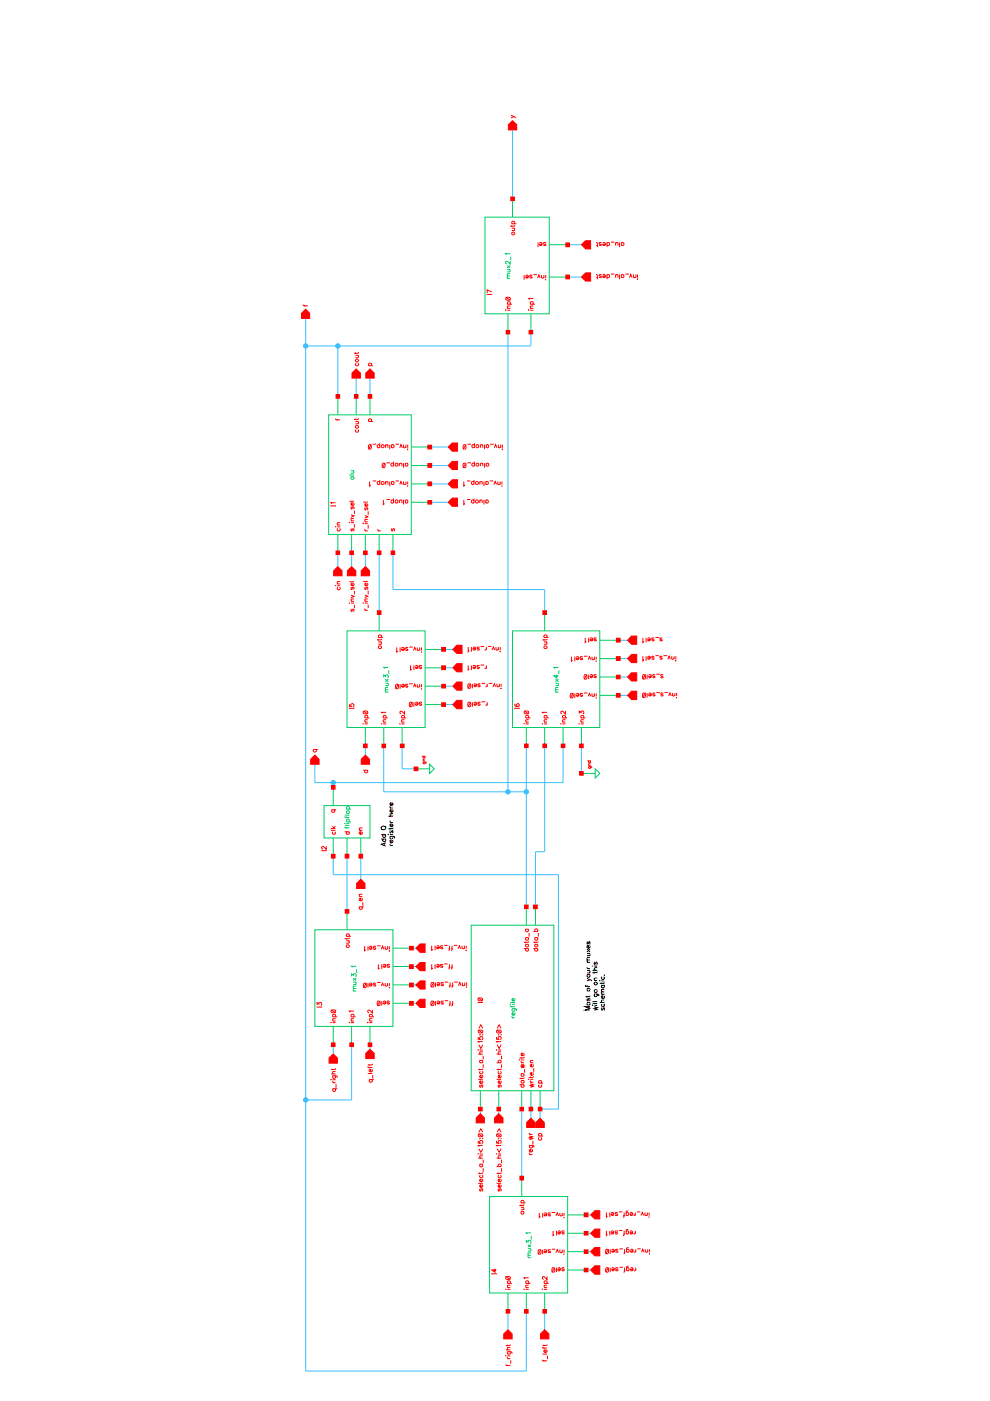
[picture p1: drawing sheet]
<svg xmlns="http://www.w3.org/2000/svg" width="210mm" height="297mm" viewBox="0 0 210 297" stroke-linecap="round" stroke-linejoin="round" font-family="sans-serif">
<g fill="none" stroke="#f00" stroke-width=".21">
<path d="M103.3 62.3v.2M103.3 62.4h1M104.3 61.9l-1-.4v.6M104.3 62.3v.2M70.1 107.2v.2M70.1 107.3h1M71.1 106.6h-1l.3 .2M71.1 107.2v.2M74.1 149.3v.5h.4a.36 .36 0 0 1-.1-.5 .36 .36 0 0 1 .6 0 .36 .36 0 0 1-.2 .5M74.1 150.1v.2M74.1 150.2h1M75.1 150.1v.2"/>
<path d="M109.1 150.2h1M109.1 150.1v.2M109.3 149.3l-.2 .1a.47 .47 0 0 0 .5 .5 .47 .47 0 0 0 .5-.6h-.1a.3 .3 0 0 0-.5 .1 .3 .3 0 0 0 .3 .4M110.1 150.1v.2M69.2 179.4v.7l-.7-.7a.3 .3 0 0 0-.3 .3 .3 .3 0 0 0 .3 .3M68.2 180.3v.2M68.2 180.4h1M69.2 180.3v.2M67.2 213.1v-.5l.4 .3a.3 .3 0 0 1 .3-.4 .3 .3 0 0 1 .3 .3l-.2 .4M67.2 213.4v.2M67.2 213.5h1M68.2 213.4v.2"/>
<path d="M101.3 212.5v.1M101.3 212.5h1M101.3 211.6l1 .6M101.4 211.7a.49 .49 0 0 1 .6-.2 .49 .49 0 0 1 .3 .6 .5 .5 0 0 1-.6 .1 .5 .5 0 0 1-.3-.5zM102.3 212.5v.1M104.3 269.9v.3M104.3 270.1h.9M104.9 269v.7l-.6-.4h.9M105.2 269.9v.3"/>
</g>
<g fill="none" stroke="#000" stroke-width=".21">
<path d="M80.8 177.9h1M80.8 177h1M81.3 177.9a.31 .31 0 0 0-.1 .4 .31 .31 0 0 0 .5 0 .31 .31 0 0 0 0-.4M81.3 177a.31 .31 0 0 0-.1 .4 .31 .31 0 0 0 .5 0 .31 .31 0 0 0 0-.4M81.4 178.8v.5M81.8 178.7l-1 .3 1 .4M81.9 175.2l-.3 .3M82.3 177h.1M82.3 173h1M82.7 178.9l.2 .4M82.7 177.3l.9 .1v.3M82.7 174l.2 .4"/>
<path d="M82.7 171l.2 .3M82.7 179.3h.6M82.7 176.9h.6M82.7 175.5v.4M82.7 174.4h.6M82.7 171.3h.6M82.8 177.3a.31 .31 0 0 0 0 .5 .31 .31 0 0 0 .4 0 .31 .31 0 0 0 0-.5M82.8 176.1l-.1 .5h.2l.3-.5 .1 .2-.1 .3M83.2 178.1a.32 .32 0 0 1 .1 .5 .32 .32 0 0 1-.5 0 .32 .32 0 0 1 .1-.5v.6M83.2 174.7a.32 .32 0 0 1 .1 .5 .32 .32 0 0 1-.5 0 .32 .32 0 0 1 .1-.5v.6M83.2 171.6a.31 .31 0 0 1 0 .5 .31 .31 0 0 1-.4 0 .31 .31 0 0 1 0-.5l.1 .6M83.2 170.2a.31 .31 0 0 1 0 .5 .31 .31 0 0 1-.4 0 .31 .31 0 0 1 0-.5l.1 .6"/>
<path d="M83.3 175.5l-.2 .2h-.8M83.3 172.5l-.6 .1 .1 .4M124.6 199.7l-.1 .1 .1 .4 .2-.5h.3l-.1 .5M124.1 208.9l.2 .3h.8M124.5 207.4l.9 .6M124.5 205l.2 .4M124.5 208.9v.4M124.5 211.1v.4M124.5 205.8h.6M124.5 205.4h.6M124.5 204h.6M124.5 202.1h.6"/>
<path d="M124.5 201.3l.6 .5M124.6 211.7l-.1 .2 .1 .3 .2-.5h.3l-.1 .5M124.9 205.8l.2 .2v.2l-.6 .1M124.9 202.1l.2 .5h-.6M125 200.5a.31 .31 0 0 1 0 .4 .31 .31 0 0 1-.4 0 .31 .31 0 0 1 0-.4l.1 .5M125.1 213.4h-1l1 .4-1 .4h1M125.1 211.1l-.2 .2h-.8M125.1 203.5l-.6 .1v.2l.1 .2M125.1 203l-.6 .1v.2l.1 .2M125.1 207.7l-.6 .3M125.1 201.3l-.6 .5M125.6 213.2h.1"/>
<path d="M125.6 204.9h.1M125.6 212.8h1M125.6 212.4h1M125.6 205.7h1M126 213.5l.6 .1-.6 .2 .6 .2-.6 .2M126 210.8h.9v.4M126 213.1h.6M126 207.9h.6M126 206v.4M126 204.8h.6M126.1 210.8a.31 .31 0 0 0 0 .4 .31 .31 0 0 0 .4 0 .31 .31 0 0 0 0-.4M126.1 204l-.1 .5h.2l.3-.5 .1 .2-.1 .3"/>
<path d="M126.6 207.4h-.6v.3l.2 .2M126.6 206l-.2 .2h-.8M126.6 205.2l-.6 .1 .2 .4M127.2 208h.1M127.2 212.5h.9M127.5 210.8h.6M127.5 208.9h.6M127.5 208.3v.3M127.5 208h.6M127.6 213.7l-.1 .2 .1 .3 .3-.5h.2l-.1 .5M127.6 212.8a.32 .32 0 0 0 .1 .6 .32 .32 0 0 0 .4-.4l-.1-.2M127.6 208.9a.31 .31 0 0 0 0 .5 .31 .31 0 0 0 .5 0 .31 .31 0 0 0-.1-.5"/>
<path d="M127.6 207.1a.33 .33 0 0 0 0 .5 .33 .33 0 0 0 .5 0 .33 .33 0 0 0-.1-.5M128 211.1a.3 .3 0 0 1 .1 .5 .3 .3 0 0 1-.5 0 .3 .3 0 0 1 .1-.5h.1v.6M128.1 206.7h.1M128.1 212l-.5 .1 .1 .4M128.1 210.3h-.5l-.1 .3 .2 .2M128.1 209.8h-.5l-.1 .3 .2 .2M128.1 208.3l-.1 .2h-.8"/>
<circle cx="81.3" cy="175.5" r=".46"/>
<circle cx="124.8" cy="209.8" r=".32"/>
<circle cx="124.8" cy="212.8" r=".32"/>
<circle cx="124.8" cy="206.9" r=".33"/>
<circle cx="126.3" cy="208.5" r=".32"/>
<circle cx="126.3" cy="210.1" r=".32"/>
</g>
<g fill="none" stroke="#0c6" stroke-width=".21">
<path d="M102.8 46h13.7v20.5h-13.7zM107.5 59h.7M107.5 57.1h.7M107.5 56.3l.7 .5M108 57.1l.2 .2-.1 .3h-.6M108.2 58.5l-.6 .1 .1 .4M108.2 58l-.6 .1 .1 .4M108.2 55.4v.6l-.6-.6-.4 .1v.3l.2 .2M108.2 53.8h-1l.2 .2M108.2 56.3l-.7 .5M108.3 54.4v.8M108.7 42.1v3.9"/>
<path d="M116.5 58.7h3.9M116.5 51.9h3.9M107.7 66.5v3.9M112.6 66.5v3.9M69.7 88h17.5v25.3h-17.5zM71.6 84.1v3.9M74.4 99.8h.7M74.8 99.8l.3 .4-.7 .1M75.5 84.1v3.9M78.4 84.1v3.9M87.2 94.8h3.9M87.2 98.7h3.9"/>
<path d="M71.6 113.3v3.9M74.1 100.7h1M74.4 101.1h.7M74.5 101.1a.31 .31 0 0 0 0 .4 .31 .31 0 0 0 .4 0 .31 .31 0 0 0 0-.4M74.5 113.3v3.9M77.5 113.3v3.9M80.4 113.3v3.9M83.3 113.3v3.9M87.2 102.6h3.9M87.2 106.5h3.9M73.6 133.8h16.5v20.4h-16.5zM80.4 129.9v3.9"/>
<path d="M90.1 137.7h4M108.7 133.8h18.5v20.4h-18.5zM115.5 129.9v3.9M127.2 139.6h3.9M127.2 135.7h3.9M77.5 154.2v3.9M81.4 143.6v-.5l.3 .3a.34 .34 0 0 1 .4-.3 .34 .34 0 0 1 .3 .3 .34 .34 0 0 1-.2 .3M81.4 154.2v3.9M81.7 146.8h.6M81.7 144.9h.6M81.7 144l.6 .5M82.2 144.9l.1 .2v.2l-.6 .1"/>
<path d="M82.3 146.2l-.6 .1 .2 .5M82.3 145.7l-.6 .1 .2 .4M82.3 141.5h-.9l.2 .3M82.3 144l-.6 .5M82.4 142.1v.8M85.3 154.2v3.9M90.1 149.4h4M90.1 145.5h4M90.1 141.6h4M111.6 154.2v3.9M115.5 154.2v3.9M117.8 146.8h.6"/>
<path d="M117.8 144.9h.6M117.8 144l.6 .5M118.1 143v.7l-.7-.4h1M118.2 144.9l.2 .2v.2l-.6 .1M118.4 146.2l-.6 .1 .1 .5M118.4 145.7l-.6 .1 .1 .4M118.4 141.5h-1l.2 .3M118.4 144l-.6 .5M118.5 142.1v.8M119.4 154.2v3.9M123.3 154.2v3.9M127.2 147.4h3.9"/>
<path d="M127.2 143.5h3.9M68.7 170.8h9.7v6.9h-9.7zM70.7 166.9v3.9M70.7 177.7v3.9M73.1 175.3l.2 .2h.8M73.1 174.7h.1M73.1 173.1l.2 .2h.8M73.1 175h1M73.1 172.8h1M73.4 173.1v.4M73.4 175.3v.4M73.4 174.6h.7"/>
<path d="M73.4 174.3h1M73.4 171.6h1M73.6 174.3a.32 .32 0 0 1 0-.6 .32 .32 0 0 1 .5 .4l-.1 .2M73.6 171.6a.31 .31 0 0 1-.1-.5 .31 .31 0 0 1 .5 0 .31 .31 0 0 1 0 .5M73.6 177.7v3.9M76.5 177.7v3.9M88.2 163h2.9M91.1 162l1 1-1 1zM123.3 164h2.9M126.2 163l1 1-1 1zM66.8 197.1h16.5v20.5h-16.5zM73.6 193.2v3.9"/>
<path d="M99.9 196.2h17.5v35.1h-17.5zM111.6 192.3v3.9M113.5 192.3v3.9M70.7 217.6v3.9M74.5 207v-.5l.4 .3v-.2a.33 .33 0 0 1 .6-.1 .33 .33 0 0 1-.1 .6M74.5 217.6v3.9M74.9 210.1h.6M74.9 208.2h.6M74.9 207.4l.6 .5M75.4 208.2l.1 .2v.3h-.6M75.5 209.6l-.6 .1 .2 .4M75.5 209.1l-.6 .1 .2 .4"/>
<path d="M75.5 204.9h-1l.2 .2M75.5 207.4l-.6 .5M75.6 205.5v.8M78.4 217.6v3.9M83.3 212.7h3.9M83.3 208.8h3.9M83.3 204.9h3.9M83.3 201h3.9M108.2 213.2l.2 .2h.8M108.2 213h.1M108.2 212.5h1M108.5 215.4l.3 .4"/>
<path d="M108.5 213.9h.9l.1 .4M108.5 215.8h.7M108.5 213.3v.3M108.5 212.9h.7M108.7 213.9a.31 .31 0 0 0-.1 .4 .31 .31 0 0 0 .5 0 .31 .31 0 0 0 0-.4M109.1 214.7a.31 .31 0 0 1 0 .5 .31 .31 0 0 1-.4 0 .31 .31 0 0 1 0-.5l.1 .6M109.1 211.7a.31 .31 0 0 1 0 .5 .31 .31 0 0 1-.4 0 .31 .31 0 0 1 0-.5l.1 .5M101.9 231.3v3.8M105.7 231.3v3.8M110.6 231.3v3.8M112.6 231.3v3.8M114.5 231.3v3.8"/>
<path d="M103.8 253.7h16.6v20.4h-16.6zM110.6 249.8v3.9M120.4 257.6h3.8M107.7 274.1v3.9M111.6 263.6v-.6l.4 .3v-.1a.34 .34 0 0 1 .5-.1 .34 .34 0 0 1-.1 .5M111.6 274.1v3.9M111.9 266.6h.7M111.9 264.7h.7M111.9 263.9l.7 .5M112.4 264.7l.1 .5h-.6M112.6 266.1l-.6 .1-.1 .2 .2 .2M112.6 265.6l-.6 .1 .1 .4"/>
<path d="M112.6 261.4h-1l.2 .2M112.6 263.9l-.7 .5M112.6 262v.8M115.5 274.1v3.9M120.4 269.3h3.8M120.4 265.4h3.8M120.4 261.5h3.8"/>
<circle cx="73.8" cy="172.2" r=".32"/>
</g>
<path d="M74.5 233.2h-9.7v57.5h46.8v-12.7M101.9 235.1v2M105.7 235.1v3M110.6 235.1v14.7M112.6 235.1v2M118.4 235.1h-3.9v2M124.2 257.6h2M107.7 278v4.9M115.5 278v4.9M124.2 269.3h2M124.2 265.4h2M124.2 261.5h2" fill="none" stroke="#39bfff" stroke-width=".21"/>
<circle cx="64.8" cy="233.2" r=".47" fill="#39bfff"/>
<g fill="none" stroke="#39bfff" stroke-width=".21">
<path d="M81.4 167.9h30.2v24.4M70.7 181.6v3.8h47.7v49.7M73.6 181.6v11.6M76.5 181.6v5.8M115.5 180.6h-2v11.7M87.2 212.7h2M87.2 208.8h2M87.2 204.9h2M87.2 201h2M70.7 221.5v2M74.5 221.5v11.7M78.4 221.5v1"/>
<circle cx="64.8" cy="233.2" r=".47"/>
</g>
<circle cx="107.7" cy="167.9" r=".47" fill="#39bfff"/>
<circle cx="107.7" cy="167.9" r=".47" fill="none" stroke="#39bfff" stroke-width=".21"/>
<circle cx="111.6" cy="167.9" r=".47" fill="#39bfff"/>
<g fill="none" stroke="#39bfff" stroke-width=".21">
<path d="M66.8 165.9h52.6M70.7 165.9v1"/>
<circle cx="111.6" cy="167.9" r=".47"/>
</g>
<circle cx="70.7" cy="165.9" r=".47" fill="#39bfff"/>
<g fill="none" stroke="#39bfff" stroke-width=".21">
<path d="M71.6 73.3v10.8M112.6 73.3h-47.8v159.9M75.5 80.2v3.9M78.4 80.2v3.9M91.1 98.7h3.9M91.1 94.8h3.9M71.6 117.2v2.9M74.5 117.2v2.9M77.5 117.2v2.9M80.4 117.2v12.7M83.3 117.2v7.8h32.2v4.9M91.1 106.5h3.9"/>
<path d="M91.1 102.6h3.9M94.1 137.7h2.9M131.1 139.6h2.9M131.1 135.7h2M77.5 158.1v2M81.4 158.1v9.8M85.3 158.1v4.9h2.9M94.1 149.4h2.9M94.1 145.5h2.9M94.1 141.6h2.9M111.6 158.1v9.8M115.5 158.1v22.5"/>
<path d="M119.4 158.1v7.8M123.3 158.1v5.9M131.1 147.4h2.9M131.1 143.5h2.9M66.8 161.1v4.8"/>
<circle cx="70.7" cy="165.9" r=".47"/>
</g>
<circle cx="64.8" cy="73.3" r=".47" fill="#39bfff"/>
<circle cx="64.8" cy="73.3" r=".47" fill="none" stroke="#39bfff" stroke-width=".21"/>
<circle cx="71.6" cy="73.3" r=".47" fill="#39bfff"/>
<g fill="none" stroke="#39bfff" stroke-width=".21">
<path d="M108.7 27.5v14.6M120.4 58.7h3.8M120.4 51.9h3.8M64.8 67.5v5.8M107.7 70.4v97.5M112.6 70.4v2.9"/>
<circle cx="71.6" cy="73.3" r=".47"/>
</g>
<g fill="none" stroke="#f00" stroke-width=".21">
<path d="M108.3 24.5l.7 .2 .3 .3M109 24.7l-.7 .3M108.5 48.4h.6M108.5 47.8v.3M108.5 47.4h1M108.6 47.4a.31 .31 0 0 1 0-.4 .31 .31 0 0 1 .4 0 .31 .31 0 0 1 0 .4M109 48.4l.1 .4-.6 .1M109.1 47.7l-.1 .2h-.8M111.1 58.3v1M111.5 58.4a.3 .3 0 0 1 .4-.1 .3 .3 0 0 1 0 .5 .3 .3 0 0 1-.4-.1h.5M112.8 58.4h-.4v.2l.4 .2-.2 .2-.3-.2M113.1 58.2h.7"/>
<path d="M114 59l.3-.7 .2 .7M114.1 51.4v1M114.4 51.5a.3 .3 0 0 1 .4-.1 .3 .3 0 0 1 0 .5 .3 .3 0 0 1-.4-.1h.5M114.8 58.3l.1 .6 .2 .1 .2-.2M115.3 58.3v.7M115.7 59.3h.1M115.7 58.3v.7M115.7 51.5h-.4l.1 .3 .3 .1-.1 .2-.4-.2M126.4 58.2l.3 .2v.8M126.4 51.4l.3 .2v.8M126.4 58.9h.4M126.4 52.1h.4"/>
<path d="M127.5 58.4l-.2-.2-.3 .2 .5 .2v.2l-.5-.1M127.5 51.5l-.2-.1-.3 .1 .5 .3v.2l-.5-.1M127.8 58.4a.3 .3 0 0 1 .5-.1 .3 .3 0 0 1 0 .4 .3 .3 0 0 1-.5 0l.6-.1M127.8 51.5a.31 .31 0 0 1 .5 0 .31 .31 0 0 1 0 .4 .31 .31 0 0 1-.5 0l.6-.1M128.7 58.4a.31 .31 0 0 1 .4-.1 .31 .31 0 0 1 0 .5 .31 .31 0 0 1-.4-.1M128.7 51.5a.31 .31 0 0 1 .4 0 .31 .31 0 0 1 0 .5 .31 .31 0 0 1-.4-.1M128.7 51.4v1M128.7 58.2v1M129.5 58.1h.8M129.5 51.3h.8M130.5 58.4l.2-.2 .3 .1v.6M130.5 51.6l.2-.2 .3 .1v.6"/>
<path d="M130.5 51.4v.7M130.5 58.2v.7M131.4 51.4v1M131.4 58.2v1M131.7 58.4a.31 .31 0 0 1 .5-.1 .31 .31 0 0 1 0 .5 .31 .31 0 0 1-.5-.1M131.7 51.5a.31 .31 0 0 1 .5 0 .31 .31 0 0 1 0 .5 .31 .31 0 0 1-.5-.1M131.7 51.4v.7M131.7 58.2v.7M132.6 58.1h.8M133.5 58.9l.2-.7 .3 .7M134.3 58.2l.1 .6 .2 .1 .2-.2M134.8 58.2v.7"/>
<path d="M135.2 59.1v.2zM135.2 58.2v.7M64.3 64.6v.2h1M64.6 64.6v.4M75.4 75.3h.6M75.4 74.7v.3M75.5 77a.3 .3 0 0 0 0 .5 .3 .3 0 0 0 .4 0 .3 .3 0 0 0 0-.5M75.8 75.3l.2 .4-.2 .1h-.4M76 74.7l-.2 .2h-.7M78.1 77.5h1M78.3 77.5a.31 .31 0 0 1-.1-.4 .31 .31 0 0 1 .5 0 .31 .31 0 0 1 0 .4M107.2 65.7v.1z"/>
<path d="M107.2 63l1 .7M107.3 63.1l.5-.1 .4 .3a.47 .47 0 0 1-.5 .4 .47 .47 0 0 1-.4-.6zM107.6 65.8h.6M107.6 65.4h.6M107.6 64.5h.9M107.7 64.5a.31 .31 0 0 1 0-.5 .31 .31 0 0 1 .4 0 .31 .31 0 0 1 0 .5M108.2 64.9h-.6l.1 .5M112.1 65.7v.1zM112.4 65.8h.7M112.4 65.4h.7M112.4 64.5h1M112.6 64.5a.31 .31 0 0 1-.1-.5 .31 .31 0 0 1 .5 0 .31 .31 0 0 1-.1 .5"/>
<path d="M113.1 64.9h-.6l.1 .5M113.1 63.3h-1l.2 .2M71.1 88.8l.2 .2h.8M71.5 88.8v.3M75.4 88.8v.3M75.4 89.4h.6M75.5 91.1a.3 .3 0 0 0 0 .4 .3 .3 0 0 0 .4 0 .3 .3 0 0 0 0-.4M75.8 89.4l.2 .3-.6 .2M76 88.7l-.2 .2h-.7M78.1 89.4h1M78.2 94.3a.46 .46 0 0 1 .6 .4 .46 .46 0 0 1-.3 .5l-.4-.1zM78.3 89.4a.31 .31 0 0 1-.1-.5 .31 .31 0 0 1 .5 0 .31 .31 0 0 1 0 .5"/>
<path d="M78.7 94.3l-.6 .9M79 94.2h.8M80.5 94.4a.3 .3 0 0 0-.4 0 .3 .3 0 0 0 0 .4 .3 .3 0 0 0 .4 0M80.5 94v.9M81.2 98.2h.1a.47 .47 0 0 1 .4 .5 .47 .47 0 0 1-.5 .4l-.2-.4zM81.7 98.2l-.7 1M81.7 94.5l.4-.2 .2 .6M81.7 94.3v.6M82 98.1h.7M82.6 94.3v.9M83 94.4a.3 .3 0 0 1 .5 0 .3 .3 0 0 1 0 .4 .3 .3 0 0 1-.5 0M83 94.3v.6"/>
<path d="M83.4 98.3a.31 .31 0 0 0-.4 0 .31 .31 0 0 0 0 .4 .31 .31 0 0 0 .4 0M83.4 97.9v.9M83.9 94.2h.7M84.7 98.4l.4-.2 .1 .6M84.7 98.2v.6M84.8 94.9l.2-.6 .3 .6M85.6 94.3v.6h.3l.2-.2M85.6 98.2v1M85.9 98.3a.31 .31 0 0 1 .5 0 .31 .31 0 0 1 0 .4 .31 .31 0 0 1-.5 0M85.9 98.2v.6M86.1 94.3v.6M86.4 95.2v.1z"/>
<path d="M86.4 94.3v.6M98.3 98.2h.2a.52 .52 0 0 1 .3 .5 .52 .52 0 0 1-.3 .5l-.3-.2zM98.3 94.3a.46 .46 0 0 1 .6 .4 .46 .46 0 0 1-.3 .5l-.4-.1zM98.8 98.2l-.6 1M98.8 94.3l-.6 .9M99.1 98.1h.8M99.1 94.2h.8M100.6 98.3a.31 .31 0 0 0-.5 0 .31 .31 0 0 0 0 .4 .31 .31 0 0 0 .5 0M100.6 94.4a.3 .3 0 0 0-.5 0 .3 .3 0 0 0 0 .4 .3 .3 0 0 0 .5 0M100.6 94v.9M100.6 97.9v.9M101.9 98.4l.2-.2h.2l.1 .6"/>
<path d="M101.9 94.5l.2-.2h.2l.1 .6M101.9 94.3v.6M101.9 98.2v.6M102.7 94.3v.9M102.7 98.2v1M103.1 98.3a.31 .31 0 0 1 .4 0 .31 .31 0 0 1 0 .4 .31 .31 0 0 1-.4 0M103.1 94.4a.3 .3 0 0 1 .4 0 .3 .3 0 0 1 0 .4 .3 .3 0 0 1-.4 0M103.1 94.3v.6M103.1 98.2v.6M103.9 94.2h.8M104.8 94.9l.3-.6 .3 .6M105.7 94.3v.6h.2l.3-.2"/>
<path d="M106.2 94.3v.6M106.5 95.2v.1zM106.5 94.3v.6M71.2 111.7h.1M71.5 111.7h.6M71.5 111.3h.6M71.6 112a.31 .31 0 0 0 0 .5 .31 .31 0 0 0 .4 0 .31 .31 0 0 0 0-.5M72.1 110.8l-.6 .1v.2l.2 .2M74.1 110.9h.1M74.1 106.3h1M74.4 109.1l.7 .3-.7 .3M74.4 110.8h.7"/>
<path d="M74.4 110.4h.7M74.5 112.1l-.1 .2 .1 .3 .2-.4 .3-.1-.1 .5M74.5 107.4l-.1 .2 .1 .3 .2-.3 .3-.1-.1 .4M74.9 106.6a.32 .32 0 0 1 .2 .5 .32 .32 0 0 1-.6 0 .32 .32 0 0 1 .2-.5v.6M75.1 109.9l-.6 .1-.1 .2 .2 .2M75.1 108.2v.8M75.1 111.2v.7M77 110.9v.2zM77 106.5h1M77.3 112.2l.3 .4M77.3 109.3l.7 .3-.7 .2M77.3 112.6h.7"/>
<path d="M77.3 111h.7M77.3 110.6h.7M77.5 107.6l-.2 .2 .2 .3 .1-.3 .3-.1v.4M77.9 106.8a.3 .3 0 0 1 .1 .5 .3 .3 0 0 1-.5 0 .3 .3 0 0 1 .1-.5v.5M78 110.1l-.6 .1 .1 .4M78.1 108.4v.8M78.1 111.3v.8M78.4 102.1v1l.2-.2M79 102h.8M80.1 112.2l.2 .4M80.1 112.6h.6M80.5 102.2a.31 .31 0 0 0-.4 0 .31 .31 0 0 0 0 .4 .31 .31 0 0 0 .4 0"/>
<path d="M80.5 101.8v.9M81.3 106v1l.2-.2M81.7 102.3l.5-.2 .1 .6M81.7 102.1v.6M82 105.9h.7M82.6 102.1v1M83 102.2a.31 .31 0 0 1 .5 0 .31 .31 0 0 1 0 .4 .31 .31 0 0 1-.5 0M83 102.1v.6M83.1 112.1l-.1 .2 .1 .3 .3-.5h.2l-.1 .5M83.4 106.2a.3 .3 0 0 0-.4-.1 .3 .3 0 0 0 0 .5 .3 .3 0 0 0 .4-.1M83.4 105.7v1M83.9 102h.7"/>
<path d="M84.7 106.2l.2-.2h.2l.1 .7M84.7 106v.7M84.8 102.7l.2-.6 .3 .6M85.6 102.1v.6h.3l.2-.1M85.6 106v1M85.9 106.2a.3 .3 0 0 1 .5-.1 .3 .3 0 0 1 0 .5 .3 .3 0 0 1-.5-.1M85.9 106v.7M86.1 102.1v.6M86.5 103.1h.1M86.4 102.1v.6M98.3 106v1l.3-.2M98.3 102.1v1l.3-.2"/>
<path d="M99 105.9h.7M99 102h.7M100.5 106.2a.3 .3 0 0 0-.5-.1 .3 .3 0 0 0 0 .5 .3 .3 0 0 0 .5-.1M100.5 102.2a.31 .31 0 0 0-.5 0 .31 .31 0 0 0 0 .4 .31 .31 0 0 0 .5 0M100.5 101.8v.9M100.5 105.7v1M101.7 106.2l.3-.2h.2v.7M101.7 102.3l.5-.2v.6M101.7 102.1v.6M101.7 106v.7M102.6 102.1v1M102.6 106v1"/>
<path d="M103 106.2a.3 .3 0 0 1 .4-.1 .3 .3 0 0 1 0 .5 .3 .3 0 0 1-.4-.1M103 102.2a.31 .31 0 0 1 .5 0 .31 .31 0 0 1 0 .4 .31 .31 0 0 1-.5 0M103 102.1v.6M103 106v.7M103.8 102h.8M104.7 102.7l.3-.6 .3 .6M105.5 102.1l.1 .6h.2l.2-.1M106 102.1v.6M106.5 103.1h.1M106.4 102.1v.6M71.2 124.2h.1M71.5 124.2h.6"/>
<path d="M71.5 123.8h.6M71.6 124.5a.32 .32 0 0 0 .1 .5 .32 .32 0 0 0 .4-.3l-.1-.2M72.1 123.3h-.6l.2 .5M74.1 127.9h.1M74.1 123.3h1M74.4 126.2l.7 .2-.7 .3M74.4 127.9h.7M74.4 127.5h.7M74.5 129.1v.5h.1l.1-.3 .2-.2 .2 .2-.2 .4M74.5 124.5v.5h.1l.1-.4 .2-.1 .2 .2-.2 .3M74.9 123.6a.3 .3 0 0 1 .1 .5 .3 .3 0 0 1-.4 0 .3 .3 0 0 1 .1-.5v.6M75.1 127h-.6l-.1 .3 .2 .2"/>
<path d="M75.1 125.3v.7M75.1 128.2v.7M77 127.9h.1M77 123.3h1M77.3 129l.3 .4M77.3 126.1l.7 .3-.7 .3M77.3 127.9h.7M77.3 127.5h.7M77.3 129.4h.7M77.5 124.5l-.1 .5h.2v-.4l.3-.1 .1 .2-.1 .3M77.9 123.6a.3 .3 0 0 1 .1 .5 .3 .3 0 0 1-.5 0 .3 .3 0 0 1 .1-.5v.6M78 127h-.6l-.1 .3 .2 .2"/>
<path d="M78.1 125.3v.7M78.1 128.2v.7M80.2 135.2h1M80.2 136.1h.7M80.2 135.5v.3M80.4 135.2a.3 .3 0 0 1-.1-.5 .3 .3 0 0 1 .5 0 .3 .3 0 0 1-.1 .5M80.7 136.1l.2 .2v.3h-.7M80.9 135.5l-.2 .2h-.8M84.1 137.3v.9l.3-.2M84.8 137.3v.9M85.1 137.4a.32 .32 0 0 1 .5-.1 .32 .32 0 0 1 0 .5 .32 .32 0 0 1-.5-.1h.6M86.5 137.4l-.5-.1v.2l.5 .3-.2 .1-.3-.1"/>
<path d="M86.8 137.2h.7M87.7 137.9l.2-.6 .3 .6M88.5 137.3v.6h.3l.2-.2M89 137.3v.6M89.4 138.2h.1M89.4 137.3v.6M99.3 137.2v1l.2-.2M99.9 137.2v1M100.3 137.3a.3 .3 0 0 1 .4-.1 .3 .3 0 0 1 0 .5 .3 .3 0 0 1-.4-.1l.5-.1M101.6 137.3l-.2-.1-.3 .1 .5 .3v.2l-.5-.1M101.9 137.1h.8M103.1 137.5l-.1 .3h-.3"/>
<path d="M103.1 137.2v.6M103.5 137.1h.7M104.3 137.8l.3-.6 .3 .6M105.2 137.2v.6h.3l.2-.2M105.7 137.2v.6M106 138.1v.1zM106 137.2v.6M115.3 135.5v.3M115.3 135.2h1M115.3 136.1h.7M115.5 135.2a.3 .3 0 0 1-.1-.5 .3 .3 0 0 1 .5 0 .3 .3 0 0 1-.1 .5M115.8 136.1l.2 .4-.7 .1"/>
<path d="M116 135.5l-.2 .2h-.8M121.2 139.2v1l.2-.2M121.9 139.2v1M122.2 139.3a.32 .32 0 0 1 .5-.1 .32 .32 0 0 1 0 .5 .32 .32 0 0 1-.5-.1h.6M123.5 139.3l-.1-.1-.4 .1 .1 .3h.4v.2l-.5-.1M123.8 139.1h.7M124.1 135.2v1l.2-.2M124.7 139.9l.3-.7 .3 .7M124.8 135.2v1M125.1 135.4a.33 .33 0 0 1 .5-.1 .33 .33 0 0 1 0 .5 .33 .33 0 0 1-.5-.1l.6-.1M125.5 139.2l.1 .6 .2 .1 .2-.2M126 139.2v.7"/>
<path d="M126.4 139.2v.7M126.4 135.4l-.4-.1v.2l.4 .2-.1 .2-.4-.2M136.3 139.1v1l.3-.2M136.3 135.2v1l.3-.2M137 135.2v1M137 139.1v1M137.3 139.3a.3 .3 0 0 1 .5-.1 .3 .3 0 0 1 0 .5 .3 .3 0 0 1-.5-.1v-.1h.6M137.3 135.4a.31 .31 0 0 1 .5-.1 .31 .31 0 0 1 0 .5 .31 .31 0 0 1-.5-.1l.6-.1M138.7 139.3l-.5-.1v.2l.5 .2-.2 .2-.3-.2M138.7 135.4l-.5-.1v.2l.5 .2-.2 .2-.3-.2M139 139h.7M139 135.2h.7"/>
<path d="M140.4 139.3l-.4-.1v.2l.4 .2-.2 .2-.3-.2M140.4 135.4l-.4-.1v.2l.4 .2-.2 .2-.3-.2M140.7 139h.7M141.6 139.8l.3-.7 .2 .7M142.4 139.1l.1 .6 .4-.1M142.9 139.1v.7M143.3 139.1v.7M66.4 158.9h1M66.5 158.9a.31 .31 0 0 0 0 .5 .31 .31 0 0 0 .5 0 .31 .31 0 0 0-.1-.5M77 153.5h.1M77 150.7l1 .7M77 150.9a.49 .49 0 0 1 .7-.2 .49 .49 0 0 1 .2 .5 .5 .5 0 0 1-.6 .2 .5 .5 0 0 1-.3-.5z"/>
<path d="M77.3 153.5h.7M77.3 153.1h.7M77.3 152.2h1M77.5 152.2a.31 .31 0 0 1-.1-.4 .31 .31 0 0 1 .5 0 .31 .31 0 0 1 0 .4M78 152.6h-.6l-.1 .3 .2 .2M80.9 153.5h.1M81.2 153.5h.7M81.2 153.1h.7M81.2 152.2h1M81.4 152.2a.31 .31 0 0 1-.1-.4 .31 .31 0 0 1 .5 0 .31 .31 0 0 1-.1 .4M81.9 152.6h-.6l-.1 .3 .2 .2M81.9 151h-1l.2 .2"/>
<path d="M84 145.1h.1a.47 .47 0 0 1 .4 .5 .47 .47 0 0 1-.5 .4l-.1-.4zM84.5 145.1l-.6 .9M84.8 153.5h.1M84.8 145.1v.9M85.1 145.2a.33 .33 0 0 1 .5-.1 .33 .33 0 0 1 0 .5 .33 .33 0 0 1-.5-.1l.6-.1M85.1 153.5h.7M85.1 153.1h.7M85.1 152.2h1M85.3 152.2a.31 .31 0 0 1-.1-.4 .31 .31 0 0 1 .5 0 .31 .31 0 0 1-.1 .4M85.8 152.6h-.6l-.1 .3 .2 .2M85.8 150.7v.7l-.6-.6-.4 .1v.3l.2 .1M86.5 145.2l-.5-.1v.3l.5 .2-.2 .1-.3-.1"/>
<path d="M86.8 145h.7M86.9 148.9a.45 .45 0 0 1 .5 .5 .45 .45 0 0 1-.5 .4l-.1-.3zM87 141.1v1l.3-.2M87.4 148.9l-.6 .9M87.7 145.7l.2-.6 .3 .6M87.8 141.1v1M87.8 148.9v.9M88.1 149l.1-.1a.32 .32 0 0 1 .4 .3 .32 .32 0 0 1-.5 .3v-.2h.5M88.1 141.2a.31 .31 0 0 1 .5-.1 .31 .31 0 0 1 0 .5 .31 .31 0 0 1-.5-.1h.5M88.5 145.1v.6h.3l.2-.2M89 145.1v.6M89.4 146h.1"/>
<path d="M89.4 145.1v.6M89.4 149l-.2-.1-.3 .1 .5 .3v.2h-.5v-.1M89.4 141.2l-.2-.1-.3 .1v.2l.5 .1v.2l-.3 .1-.2-.2M99.3 141.1v1l.2-.2M99.3 148.9a.45 .45 0 0 1 .5 .5 .45 .45 0 0 1-.5 .4l-.1-.3zM99.3 145a.45 .45 0 0 1 .5 .5 .45 .45 0 0 1-.5 .4l-.1-.4zM99.8 148.9l-.6 .9M99.8 145l-.6 1M99.9 141.1v1M100.2 145v1M100.2 148.9v.9M100.3 141.2a.31 .31 0 0 1 .4-.1 .31 .31 0 0 1 0 .5 .31 .31 0 0 1-.4-.1h.5"/>
<path d="M100.5 149l.1-.1a.32 .32 0 0 1 .5 .3 .34 .34 0 0 1-.6 .3v-.2h.5M100.5 145.1a.3 .3 0 0 1 .4-.1 .3 .3 0 0 1 0 .5 .3 .3 0 0 1-.4-.1v-.1h.5M101.6 141.2l-.2-.1-.3 .1 .1 .2 .4 .1v.2l-.3 .1-.2-.2M101.8 149l-.2-.1-.3 .1 .5 .3v.2h-.5v-.1M101.8 145.1l-.5-.1v.2l.5 .3-.2 .1-.3-.1M101.9 141h.8M102.1 148.8h.8M102.1 144.9h.8M103.1 141.5l-.4 .3M103.1 141.1v.7M103.3 149.3l-.1 .2h-.2M103.3 145.3l-.1 .3h-.2"/>
<path d="M103.3 145v.6M103.3 148.9v.6M103.6 144.9h.8M104.5 145.6l.3-.6 .3 .6M105.4 145v.6l.5-.2M105.9 145v.6M106.2 146h.1zM106.3 145v.6M111.1 153.5h.1M111.1 150.7l1 .7M111.2 150.9l.7-.1 .2 .2a.52 .52 0 0 1-.5 .4 .52 .52 0 0 1-.5-.4zM111.5 153.5h.6"/>
<path d="M111.5 153.1h.6M111.5 152.2h.9M111.6 152.2a.31 .31 0 0 1 0-.4 .31 .31 0 0 1 .4 0 .31 .31 0 0 1 0 .4M112.1 152.6h-.6v.3l.1 .2M115 153.5h.1M115.4 153.5h.6M115.4 153.1h.6M115.4 152.2h.9M115.5 152.2a.31 .31 0 0 1-.1-.4 .31 .31 0 0 1 .5 0 .31 .31 0 0 1 0 .4M116 152.6h-.6v.3l.1 .2M116 151h-1l.2 .2M118.9 153.5h.1"/>
<path d="M119.3 153.5h.6M119.3 153.1h.6M119.3 152.2h.9M119.4 152.2a.31 .31 0 0 1-.1-.4 .31 .31 0 0 1 .5 0 .31 .31 0 0 1 0 .4M119.9 152.6h-.6v.3l.1 .2M119.9 150.7v.7l-.6-.6h-.3l-.1 .4 .3 .1M121 147.1l.2-.1a.47 .47 0 0 1 .3 .5 .47 .47 0 0 1-.5 .4l-.1-.3zM121.5 147l-.6 1M121.9 147v1M122.2 147.1a.32 .32 0 0 1 .5 .1 .32 .32 0 0 1-.3 .4l-.2-.2h.6M122.8 153.5h.1M122.8 151.3v-.5l.4 .3a.3 .3 0 0 1 .3-.4 .3 .3 0 0 1 .3 .3l-.2 .4"/>
<path d="M123.1 153.5h.7M123.1 153.1h.7M123.1 152.2h1M123.3 152.2a.31 .31 0 0 1-.1-.4 .31 .31 0 0 1 .5 0 .31 .31 0 0 1 0 .4M123.5 147.1h-.4v.2l.4 .2-.1 .1-.4-.1M123.8 152.6h-.6l-.1 .3 .2 .2M123.8 146.9h.7M124 143.1a.45 .45 0 0 1 .5 .4 .45 .45 0 0 1-.5 .5l-.2-.4zM124.5 143l-.7 1M124.7 147.6l.3-.6 .3 .6M124.8 143v1M125.1 143.2a.33 .33 0 0 1 .5-.1 .33 .33 0 0 1 0 .5 .33 .33 0 0 1-.5-.1l.6-.1"/>
<path d="M125.5 147l.1 .6h.2l.2-.1M126 147v.6M126.4 148h.1M126.4 140.2h.1M126.4 147v.6M126.4 143.2l-.1-.2-.4 .2 .1 .1 .4 .2v.1l-.2 .1-.3-.2M136.4 147a.48 .48 0 0 1 .5 .3 .48 .48 0 0 1-.3 .6l-.3-.2zM136.4 143.1a.48 .48 0 0 1 .5 .3 .48 .48 0 0 1-.3 .6l-.3-.2zM136.9 146.9l-.7 1M136.9 143l-.7 1M137.2 143v1M137.2 146.9v1"/>
<path d="M137.5 147.1a.3 .3 0 0 1 .5-.2 .3 .3 0 0 1 0 .5 .3 .3 0 0 1-.5-.1h.6M137.5 143.2a.31 .31 0 0 1 .5-.1 .31 .31 0 0 1 0 .5 .31 .31 0 0 1-.5-.1l.6-.1M138.9 147.1l-.5-.1v.2l.5 .2-.2 .2-.3-.2M138.9 143.2l-.5-.1v.2l.5 .2-.2 .2-.3-.2M139.1 146.8h.8M139.1 142.9h.8M140.6 147.1l-.2-.2-.3 .2 .4 .2v.2l-.4-.1M140.6 143.2l-.2-.2-.3 .2v.1l.4 .2v.1l-.2 .1-.2-.2M140.9 146.8h.7M141.8 147.6l.2-.7 .3 .7M142.6 146.9v.6l.3 .1 .2-.2M143.1 146.9v.7"/>
<path d="M143.2 140.1h.1zM143.5 147.9h.1M143.5 146.9v.7M70.1 176.1h1M70.1 175.7h1M70.3 171.7h1M70.5 171.7a.3 .3 0 0 0-.1 .4 .3 .3 0 0 0 .5 0 .3 .3 0 0 0-.1-.4M70.5 175.2l.5 .5M70.6 176.3a.31 .31 0 0 0 0 .5 .31 .31 0 0 0 .4 0 .31 .31 0 0 0 0-.5M71.1 175.2l-.3 .3M73.1 176.3h1M73.5 176.3a.31 .31 0 0 0 0 .5 .31 .31 0 0 0 .5 0 .31 .31 0 0 0-.1-.5"/>
<path d="M76.2 176.1h.6M76.7 176.3a.3 .3 0 0 1 0 .5 .3 .3 0 0 1-.4 0 .3 .3 0 0 1 0-.4l.2-.1v.6M76.8 175.5l-.6 .1v.2l.2 .3M77 163.3h1M77.5 163.3a.3 .3 0 0 0-.1 .5 .3 .3 0 0 0 .5 0 .3 .3 0 0 0-.1-.5M89.5 160.3h.6M89.7 161.6h.6v.3M89.7 161.3h.4M89.8 161.6l-.1 .3a.23 .23 0 0 0 .3 0 .23 .23 0 0 0 0-.3M89.8 160.3l-.1 .3a.22 .22 0 0 0 .3 .1 .22 .22 0 0 0 0-.4M90.1 160.9l-.4 .1 .1 .3M124.5 161.3h.7"/>
<path d="M124.8 162.5h.6v.3M124.8 162.3h.4M124.9 162.5l-.1 .3a.23 .23 0 0 0 .3 .1 .23 .23 0 0 0 0-.4M124.9 161.3l-.1 .3a.22 .22 0 0 0 .3 .1 .22 .22 0 0 0 0-.4M125.2 161.9l-.4 .1 .1 .3M73.4 199.5h.7M73.4 198.9v.3M73.4 198.5h1M73.5 198.5a.31 .31 0 0 1 0-.4 .31 .31 0 0 1 .5 0 .31 .31 0 0 1-.1 .4M73.9 199.5l.2 .3-.7 .2M74.1 198.8l-.2 .2h-.8M76.2 192.3h.9"/>
<path d="M76.2 190.1h.6M76.3 192.3a.3 .3 0 0 0 0 .4 .3 .3 0 0 0 .4 0 .3 .3 0 0 0 0-.4M76.7 190.4a.3 .3 0 0 1 0 .5 .3 .3 0 0 1-.4 0 .3 .3 0 0 1 .1-.5l.1 .6M76.8 189.6h-.6v.3l.2 .2M76.9 191.3v.7M111.4 198.8h.7M111.4 199.6v.4M111.4 197h.7M111.5 198.8a.32 .32 0 0 0 .1 .5 .32 .32 0 0 0 .5-.3l-.2-.2M111.5 197a.31 .31 0 0 0 0 .5 .31 .31 0 0 0 .5 0 .31 .31 0 0 0-.1-.5M112.1 199.6l-.2 .2h-.8M112.2 197.8v.8"/>
<path d="M113.1 197.5h.9M113.4 199.6v.4M113.4 198.8h.6M113.5 198.8a.33 .33 0 0 0 .1 .5 .33 .33 0 0 0 .4-.3l-.1-.2M113.5 197.5a.33 .33 0 0 1 .1-.6 .33 .33 0 0 1 .4 .4l-.1 .2M114 199.6l-.2 .2h-.7M114.1 197.8v.8M70.2 216.9h.1M70.2 214.1l1 .6M70.2 214.2l.5-.1 .5 .3a.47 .47 0 0 1-.6 .3 .47 .47 0 0 1-.4-.5zM70.5 216.8h.7M70.5 216.5h.7"/>
<path d="M70.5 215.6h1M70.7 215.6a.31 .31 0 0 1-.1-.5 .31 .31 0 0 1 .5 0 .31 .31 0 0 1-.1 .5M71.2 216h-.6l.1 .5M74.1 216.8v.1zM74.4 216.8h.7M74.4 216.5h.7M74.4 215.6h1M74.5 215.6a.31 .31 0 0 1 0-.5 .31 .31 0 0 1 .5 0 .31 .31 0 0 1-.1 .5M75.1 216h-.6l.1 .5M75.1 214.4h-1l.2 .2M77.2 208.5a.45 .45 0 0 1 .5 .4 .45 .45 0 0 1-.5 .5l-.2-.4zM77.3 200.6v1l.3-.2"/>
<path d="M77.7 208.4l-.7 1M78 216.9h.1M78 200.6v1M78 208.4v1M78.3 208.6a.3 .3 0 0 1 .5-.1 .3 .3 0 0 1 0 .5 .3 .3 0 0 1-.5-.1v-.1h.6M78.3 200.8a.3 .3 0 0 1 .5-.1 .3 .3 0 0 1 0 .4 .3 .3 0 0 1-.5 0l.6-.1M78.3 216.8h.7M78.3 216.5h.7M78.3 215.6h1M78.4 215.6a.31 .31 0 0 1 0-.5 .31 .31 0 0 1 .5 0 .31 .31 0 0 1-.1 .5M79 216h-.6l.1 .5M79 214.1v.6l-.6-.5h-.3l-.1 .3 .2 .2"/>
<path d="M79.7 208.6l-.5-.1v.2l.5 .2-.2 .2-.3-.2M79.7 200.8l-.2-.2-.3 .2 .4 .2v.2l-.3 .1-.1-.2M80 208.3h.7M80 200.5h.7M80.1 212.3l.1-.1a.47 .47 0 0 1 .4 .6 .47 .47 0 0 1-.5 .4l-.1-.4zM80.2 204.5v.9l.3-.2M80.6 212.2l-.6 1M80.8 209.1l.3-.7 .3 .7M80.8 201.3l.3-.7 .3 .7M80.9 204.5v.9M80.9 212.2v1M81.2 212.4a.32 .32 0 0 1 .6 0 .32 .32 0 0 1-.4 .5l-.2-.3h.6"/>
<path d="M81.2 204.6a.32 .32 0 0 1 .5-.1 .32 .32 0 0 1 0 .5 .32 .32 0 0 1-.5-.2h.6M81.7 208.4v.6l.3 .1 .2-.2M81.7 200.6v.6l.3 .1 .2-.2M82.2 200.6v.7M82.2 208.4v.7M82.6 209.4h.1M82.6 201.6h.1M82.6 200.6v.7M82.6 208.4v.7M82.6 212.4l-.2-.2-.3 .2v.1l.5 .2v.1h-.5M82.6 204.6l-.2-.1-.3 .1 .5 .3v.1h-.5M91.5 212.3l.2-.1a.47 .47 0 0 1 .3 .6 .47 .47 0 0 1-.5 .4l-.1-.4z"/>
<path d="M91.5 208.4a.46 .46 0 0 1 .5 .4 .46 .46 0 0 1-.5 .4l-.1-.3zM91.5 204.5v.9l.3-.2M91.5 200.5v1l.3-.2M92 212.2l-.6 1M92 208.3l-.6 1M92.2 200.5v1M92.2 204.5v.9M92.3 208.3v1M92.3 212.2v1M92.6 204.6a.31 .31 0 0 1 .4-.1 .31 .31 0 0 1 0 .5 .31 .31 0 0 1-.4-.1l.5-.1M92.6 200.6a.31 .31 0 0 1 .4 0 .31 .31 0 0 1 0 .4 .31 .31 0 0 1-.4 0l.5-.1M92.7 212.4a.31 .31 0 0 1 .4-.1 .31 .31 0 0 1 0 .5 .31 .31 0 0 1-.4-.1l.5-.1"/>
<path d="M92.7 208.5a.3 .3 0 0 1 .4-.1 .3 .3 0 0 1 0 .5 .3 .3 0 0 1-.4-.1l.5-.1M93.9 204.6l-.5-.1v.2l.5 .3-.2 .1-.3-.1M93.9 200.6h-.5v.2l.5 .2-.2 .2-.3-.2M94 212.4l-.2-.2-.3 .2 .1 .1 .4 .2v.1h-.5M94 208.5v-.1h-.4v.2l.4 .2-.2 .2-.3-.2M94.2 204.4h.7M94.2 200.4h.7M94.3 212.2h.7M94.3 208.2h.7M95.1 205.1h.4M95.1 201.2h.4M95.2 212.9h.3"/>
<path d="M95.2 209h.3M95.3 204.5v.7l-.2 .2M95.3 200.5v.8l-.2 .2M95.4 212.2v.8l-.2 .2M95.4 208.3v.8l-.2 .2M95.7 205.1h.3M95.7 201.2h.3M95.8 212.9h.3M95.8 209h.3M95.8 204.5v.7l-.2 .2M95.8 200.5v.8l-.2 .2M96 212.2v.8l-.3 .2"/>
<path d="M96 208.3v.8l-.3 .2M96.2 200.4h.8M96.3 208.2h.8M97.1 201.2l.3-.7 .3 .7M97.2 209l.3-.7 .2 .7M98 200.5v.6l.5-.1M98 208.3l.1 .6 .2 .1 .3-.2M98.5 200.5v.7M98.6 208.3v.7M98.8 201.5h.1zM98.8 200.5v.7M99 209.3h.1"/>
<path d="M98.9 208.3v.7M101.4 219.9v.4l.4 .1a.35 .35 0 0 1 0-.6 .35 .35 0 0 1 .5 .1 .35 .35 0 0 1-.1 .5M101.4 218.4l1 .6M101.4 218.5a.5 .5 0 0 1 .6-.2 .5 .5 0 0 1 .3 .6 .49 .49 0 0 1-.6 .2 .49 .49 0 0 1-.3-.6zM101.5 218l.4-.7 .5 .7M101.7 219.4h.1zM102.3 219.4h.1M105.3 219.9v.4l.4 .1a.36 .36 0 0 1 0-.6 .36 .36 0 0 1 .5 .1 .36 .36 0 0 1-.1 .5M105.3 218.4l1 .6M105.3 218.5l.5-.1 .5 .2a.47 .47 0 0 1-.6 .4 .47 .47 0 0 1-.4-.5zM105.4 218l.4-.7 .5 .7M105.6 219.4h.1"/>
<path d="M106.2 219.4h.1M111.1 201.1h1M111.4 200.2h.7M111.5 201.1a.31 .31 0 0 0 0 .5 .31 .31 0 0 0 .5 0 .31 .31 0 0 0-.1-.5M111.5 200.2a.31 .31 0 0 0 0 .5 .31 .31 0 0 0 .5 0 .31 .31 0 0 0-.1-.5M113.1 201.1h.9M113.4 200.2h.6M113.5 201.1a.31 .31 0 0 0 0 .5 .31 .31 0 0 0 .4 0 .31 .31 0 0 0 0-.5M113.5 200.2a.31 .31 0 0 0 0 .5 .31 .31 0 0 0 .4 0 .31 .31 0 0 0 0-.5M70.2 229h.1M70.2 227.7h1M70.5 229.2l.3 .4"/>
<path d="M70.5 228.1h.9l.1 .4M70.5 230.8h1M70.5 229.6h.7M70.5 228.9h.7M70.5 226.6v.3M70.7 230.8a.32 .32 0 0 0 0 .6 .32 .32 0 0 0 .5-.4l-.2-.2M70.7 228.1a.31 .31 0 0 0-.1 .4 .31 .31 0 0 0 .5 0 .31 .31 0 0 0-.1-.4M71.2 227.2h-.6l.1 .5M71.2 226.5l-.2 .3h-.8M71.2 229.9v.7M78 226.1l.1 .2h.9M78 227.6h1"/>
<path d="M78.3 228.9h.9M78.3 225.6v.3M78.3 226.2v.3M78.4 228.9a.32 .32 0 0 0 0 .5 .32 .32 0 0 0 .5 0 .32 .32 0 0 0-.1-.5M78.8 226.7a.3 .3 0 0 1 .1 .5 .3 .3 0 0 1-.5 0 .3 .3 0 0 1 .1-.5l.1 .6M79 225.5l-.1 .2-.9 .1M79 227.9v.8M101.4 222.7h.1M101.4 228.8h1M101.4 223.5h1M101.5 221.5l.4 .8 .5-.8M101.7 226.6v.3"/>
<path d="M101.7 222.6h.7M101.7 224.8h.7M101.9 230l-.2 .2 .2 .3 .2-.4h.2v.4h-.1M101.9 227.1a.3 .3 0 0 0-.1 .5 .3 .3 0 0 0 .5 0 .3 .3 0 0 0-.1-.5M101.9 224.8a.3 .3 0 0 0-.1 .5 .3 .3 0 0 0 .5 0 .3 .3 0 0 0-.1-.5M102.2 229.2a.3 .3 0 0 1 .1 .4 .3 .3 0 0 1-.5 0 .3 .3 0 0 1 .1-.4l.1 .5M102.2 228l.1 .1a.31 .31 0 0 1-.3 .4 .31 .31 0 0 1-.2-.4l.2-.1v.5M102.4 226.6l-.2 .2h-.8M102.4 223h-.6l-.1 .3 .2 .2M102.4 220.8h-1l.2 .3M102.4 223.8v.8M102.4 225.7v.7"/>
<path d="M105.3 222.7h.1M105.3 228.8h1M105.3 225.3h1M105.3 223.5h1M105.4 221.5l.4 .8 .5-.8M105.6 226.6v.3M105.6 222.6h.7M105.7 230l-.1 .2 .1 .3 .3-.4h.2l-.1 .4M105.7 227.1a.31 .31 0 0 0 0 .5 .31 .31 0 0 0 .5 0 .31 .31 0 0 0-.1-.5M105.7 225.3a.31 .31 0 0 1 0-.4 .31 .31 0 0 1 .5 0 .31 .31 0 0 1-.1 .4M106.1 229.2a.31 .31 0 0 1 .1 .4 .31 .31 0 0 1-.5 0 .31 .31 0 0 1 .1-.4l.1 .5M106.1 228a.31 .31 0 0 1 .1 .5 .31 .31 0 0 1-.5 0 .31 .31 0 0 1 .1-.5l.1 .5"/>
<path d="M106.3 226.6l-.2 .2h-.8M106.3 223h-.6l-.1 .3 .2 .2M106.3 220.8h-1l.2 .3M106.3 223.8v.8M106.3 225.7v.7M110.2 224.8h.1M110.2 230h.9M110.5 225.7l.6 .1-.6 .2 .6 .2-.6 .2M110.5 224.9l.2 .4M110.5 224.1v.3M110.5 228.5v.3M110.5 225.3h.6"/>
<path d="M110.5 229.1h.6M110.5 227.7h.6M110.5 224.7h.6M110.6 230a.31 .31 0 0 0 0 .4 .31 .31 0 0 0 .4 0 .31 .31 0 0 0 0-.4M110.6 229.1a.31 .31 0 0 0 0 .5 .31 .31 0 0 0 .4 0 .31 .31 0 0 0 0-.5M110.6 227.7a.31 .31 0 0 0 0 .4 .31 .31 0 0 0 .4 0 .31 .31 0 0 0 0-.4M111 223.3a.31 .31 0 0 1 .1 .5 .31 .31 0 0 1-.5 0 .31 .31 0 0 1 .1-.5v.5M111.1 228.5l-.1 .2h-.8M111.1 224.1l-.1 .2h-.8M111.2 226.7v.7M112.1 228.9h.1M112.4 229.8l.7 .2-.7 .2 .7 .1-.7 .2"/>
<path d="M112.4 229.1l.3 .4M112.4 229.5h.7M112.4 228.8h.7M112.4 228.2v.4M112.4 225.3h.7M112.9 227.4a.32 .32 0 0 1 0 .5 .32 .32 0 0 1-.5-.3l.3-.2v.6M112.9 225.7a.31 .31 0 0 1 .1 .4 .31 .31 0 0 1-.5 0 .31 .31 0 0 1 .1-.4l.1 .5M113.1 228.2l-.2 .3h-.8M113.1 224.8l-.6 .1-.1 .2 .2 .2M113.2 226.5v.7M114.2 229.6h.9M114.3 230a.3 .3 0 0 0 0 .4 .3 .3 0 0 0 .4 0 .3 .3 0 0 0 0-.4"/>
<path d="M114.3 229.6a.3 .3 0 0 1 0-.4 .3 .3 0 0 1 .4 0 .3 .3 0 0 1 0 .4M101.4 244.7h.1M101.4 241.9v.4l.4 .1a.33 .33 0 0 1 0-.5 .33 .33 0 0 1 .5 0 .33 .33 0 0 1-.1 .5M101.4 250.9h1M101.4 245.6h1M101.4 240.4l1 .6M101.4 240.5a.5 .5 0 0 1 .6-.1 .5 .5 0 0 1 .3 .5 .49 .49 0 0 1-.6 .2 .49 .49 0 0 1-.3-.6zM101.5 243.6l.4 .7 .5-.7M101.5 240.1l.4-.8 .5 .8M101.7 241.4h.1zM101.7 248.6v.3M101.7 246.8h.7"/>
<path d="M101.7 244.7h.7M101.9 252l-.2 .3 .2 .2 .2-.4h.2l.1 .3-.2 .1M101.9 249.2a.3 .3 0 0 0-.1 .4 .3 .3 0 0 0 .5 0 .3 .3 0 0 0-.1-.4M101.9 246.8a.32 .32 0 0 0-.1 .5 .32 .32 0 0 0 .5 0 .32 .32 0 0 0-.1-.5M102.2 251.2a.32 .32 0 0 1 .1 .5 .32 .32 0 0 1-.5 0 .32 .32 0 0 1 .1-.5l.1 .6M102.2 250a.3 .3 0 0 1 .1 .5 .3 .3 0 0 1-.5 0 .3 .3 0 0 1 .1-.5l.1 .6M102.3 241.4h.1M102.4 248.6l-.2 .2h-.8M102.4 245.1l-.7 .1 .2 .4M102.4 242.9h-1l.2 .2M102.4 245.9v.7M102.4 247.7v.7"/>
<path d="M105.3 244.7h.1M105.3 241.9v.4l.4 .1a.34 .34 0 0 1 0-.5 .34 .34 0 0 1 .5 0 .34 .34 0 0 1-.1 .5M105.3 250.9h1M105.3 245.6h1M105.3 247.3h1M105.3 240.4l1 .6M105.3 240.5l.8-.1 .2 .3a.52 .52 0 0 1-.5 .3 .52 .52 0 0 1-.5-.3zM105.4 243.6l.4 .7 .5-.7M105.4 240.1l.4-.8 .5 .8M105.6 244.7h.7M105.6 248.6v.3M105.6 241.4h.1"/>
<path d="M105.7 252l-.1 .3 .1 .2 .3-.4h.2l-.1 .4M105.7 249.2a.31 .31 0 0 0 0 .4 .31 .31 0 0 0 .5 0 .31 .31 0 0 0-.1-.4M105.7 247.3a.31 .31 0 0 1 0-.4 .31 .31 0 0 1 .5 0 .31 .31 0 0 1-.1 .4M106.1 251.2a.32 .32 0 0 1 0 .5 .32 .32 0 0 1-.5-.3l.3-.2v.6M106.1 250a.31 .31 0 0 1 .1 .5 .31 .31 0 0 1-.5 0 .31 .31 0 0 1 .1-.5l.1 .6M106.2 241.4h.1M106.3 248.6l-.2 .2h-.8M106.3 245.1h-.6l.1 .5M106.3 242.9h-1l.2 .2M106.3 245.9v.7M106.3 247.7v.7M110.4 256h.7"/>
<path d="M110.4 255.4v.3M110.4 255h1M110.6 255a.31 .31 0 0 1-.1-.4 .31 .31 0 0 1 .5 0 .31 .31 0 0 1 0 .4M110.9 256l.1 .4-.6 .1M111.1 255.3l-.2 .3h-.8M112.2 244.4l.1 .3 .2 .1M112.2 242.9h.9l.1 .4M112.2 240.9l.7 .1-.7 .2 .7 .2-.7 .2M112.2 240.2l.1 .2 .2 .1M112.2 244.8h.7M112.2 240.5h.7M112.4 242.9a.3 .3 0 0 0-.1 .4 .3 .3 0 0 0 .5 0 .3 .3 0 0 0-.1-.4"/>
<path d="M112.7 243.7a.3 .3 0 0 1 .1 .4 .3 .3 0 0 1-.4 0 .3 .3 0 0 1 0-.4l.1 .5M113 241.9v.7M114.2 240.9h.9M114.3 241.2a.32 .32 0 0 0 0 .4 .32 .32 0 0 0 .5 0 .32 .32 0 0 0-.1-.4M114.3 240.9a.3 .3 0 0 1 0-.5 .3 .3 0 0 1 .4 0 .3 .3 0 0 1 0 .5M114.3 257.2v.9l.3-.1M115.1 257.2v.9M115.4 257.3a.3 .3 0 0 1 .4-.1 .3 .3 0 0 1 0 .5 .3 .3 0 0 1-.4-.2h.5M116.7 257.3l-.2-.1-.3 .1 .1 .2 .4 .1v.2l-.5-.1M117 257.1h.7M117.9 257.8l.3-.6 .2 .6M118.7 257.2v.6h.3l.2-.2"/>
<path d="M119.2 257.2v.6M119.6 258.1h.1M119.6 257.2v.6M128.6 257.1v.9l.2-.2M129.3 257.1v.9M129.6 257.2a.3 .3 0 0 1 .4-.1 .3 .3 0 0 1 0 .5 .3 .3 0 0 1-.4-.1v-.1h.5M130.9 257.2l-.4-.1v.2l.4 .3-.1 .1-.4-.1M131.2 256.9h.8M132.2 257.7h.3M132.3 257.1v.9h-.2M132.8 257.2a.31 .31 0 0 1 .4 0 .31 .31 0 0 1 0 .4 .31 .31 0 0 1-.4 0M133.2 256.8h-.4v.9"/>
<path d="M133.6 257.2a.3 .3 0 0 1 .5-.1 .3 .3 0 0 1 0 .5 .3 .3 0 0 1-.5-.1v-.1h.6M134.7 257.4l-.1 .3h-.3M134.7 257.1v.6M135 256.9h.8M135.9 257.7l.3-.6 .3 .6M136.7 257.1l.1 .6h.2l.2-.2M137.2 257.1v.6M137.7 258h.1M137.6 257.1v.6M107.2 273.4h.1M107.2 270.6l1 .7M107.3 270.7h.7l.2 .2a.47 .47 0 0 1-.5 .4 .47 .47 0 0 1-.4-.6z"/>
<path d="M107.6 273.4h.6M107.6 273h.6M107.6 272.1h.9M107.7 272.1a.31 .31 0 0 1 0-.5 .31 .31 0 0 1 .4 0 .31 .31 0 0 1 0 .5M108.2 272.5h-.6v.3l.1 .2M111.1 273.4h.1M111.5 273.4h.6M111.5 273h.6M111.5 272.1h.9M111.6 272.1a.31 .31 0 0 1 0-.5 .31 .31 0 0 1 .4 0 .31 .31 0 0 1 0 .5M112.1 272.5h-.6v.3l.1 .2M112.1 270.9h-1l.2 .2"/>
<path d="M114.2 265h.1a.47 .47 0 0 1 .4 .5 .47 .47 0 0 1-.5 .4l-.1-.4zM114.7 265l-.6 .9M115 273.4h.1M115.1 265v.9M115.4 265.1a.31 .31 0 0 1 .4-.1 .31 .31 0 0 1 0 .5 .31 .31 0 0 1-.4-.1l.5-.1M115.4 273.4h.6M115.4 273h.6M115.4 272.1h.9M115.5 272.1a.31 .31 0 0 1-.1-.5 .31 .31 0 0 1 .5 0 .31 .31 0 0 1 0 .5M116 272.5h-.6v.3l.1 .2M116 270.6v.7l-.7-.6a.29 .29 0 0 0-.3 .2 .29 .29 0 0 0 .2 .3h.1M116.7 265.1l-.5-.1v.2l.5 .3-.2 .1-.3-.1"/>
<path d="M117 264.9h.7M117.1 268.8a.43 .43 0 0 1 .6 .5 .43 .43 0 0 1-.6 .4l-.1-.3zM117.3 261v.9l.2-.1M117.6 268.8l-.6 .9M117.9 265.6l.3-.6 .2 .6M118 261v.9M118 268.8v.9M118.3 268.9a.3 .3 0 0 1 .4-.1 .3 .3 0 0 1 0 .5 .3 .3 0 0 1-.4-.1l.5-.1M118.3 261.1a.3 .3 0 0 1 .4 0 .3 .3 0 0 1 0 .4 .3 .3 0 0 1-.4-.1h.5M118.7 265v.5l.3 .1 .2-.2M119.2 265v.6M119.6 265.9h.1"/>
<path d="M119.6 265v.6M119.6 268.9l-.1-.1-.4 .1 .5 .3v.2h-.3l-.2-.1M119.6 261.1l-.1-.1h-.3v.3l.4 .2-.1 .1-.4-.1M128.5 268.8a.46 .46 0 0 1 .6 .4 .46 .46 0 0 1-.3 .5l-.4-.1zM128.5 264.9a.45 .45 0 0 1 .5 .5 .45 .45 0 0 1-.5 .4l-.1-.4zM128.6 261v.9l.2-.1M129 268.8l-.6 .9M129 264.9l-.6 .9M129.3 261v.9M129.4 264.9v.9M129.4 268.8v.9M129.6 261.1a.3 .3 0 0 1 .4 0 .3 .3 0 0 1 0 .4 .3 .3 0 0 1-.4-.1h.5"/>
<path d="M129.7 268.9a.31 .31 0 0 1 .5 0 .31 .31 0 0 1-.1 .5h-.3l-.1-.3h.6M129.7 265a.31 .31 0 0 1 .5-.1 .31 .31 0 0 1 0 .5 .31 .31 0 0 1-.5-.1l.6-.1M130.9 261.1l-.1-.1h-.3v.3l.4 .2-.1 .1-.4-.1M131 268.9l-.1-.1-.4 .1 .5 .3v.2h-.4l-.1-.1M131 265l-.4-.1v.2l.4 .3-.1 .1-.4-.1M131.2 260.9h.8M131.3 268.7h.8M131.3 264.8h.8M132.2 261.6h.3M132.2 269.4h.4M132.2 265.5h.4M132.3 261v.8l-.2 .1"/>
<path d="M132.4 268.8v.8l-.2 .1M132.4 264.9v.7l-.2 .2M132.8 261.1a.3 .3 0 0 1 .4 0 .3 .3 0 0 1 0 .4 .3 .3 0 0 1-.4 0M132.8 268.9a.3 .3 0 0 1 .5 0 .3 .3 0 0 1 0 .4 .3 .3 0 0 1-.5 0M132.8 265a.31 .31 0 0 1 .5 0 .31 .31 0 0 1 0 .4 .31 .31 0 0 1-.5 0M133.2 260.7l-.4 .1v.8M133.3 268.5h-.4l-.1 .9M133.3 264.6h-.4l-.1 .9M133.6 261.1l.1-.1a.31 .31 0 0 1 .5 .3 .31 .31 0 0 1-.5 .3l-.1-.2h.6M133.7 268.9a.3 .3 0 0 1 .4-.1 .3 .3 0 0 1 0 .5 .3 .3 0 0 1-.4-.1l.5-.1M133.7 265a.31 .31 0 0 1 .4-.1 .31 .31 0 0 1 0 .5 .31 .31 0 0 1-.4-.1l.5-.1M134.7 261.4l-.4 .2"/>
<path d="M134.7 261v.6M134.8 269.1l-.1 .3h-.3M134.8 265.2l-.4 .3M134.8 264.9v.6M134.8 268.8v.6M135.1 264.8h.7M136 265.5l.3-.6 .3 .6M136.8 264.9l.1 .6 .4-.2M137.3 264.9v.6M137.8 265.8h.1M137.7 264.9v.6M107.2 287.5h.1"/>
<path d="M107.2 289.3l.2 .2h.8M107.2 286.2h1M107.6 287.7l.2 .4M107.6 286.6h.8l.1 .4M107.6 285.1v.3M107.6 289.3v.3M107.6 288.1h.6M107.6 287.5h.6M107.7 286.6a.31 .31 0 0 0 0 .4 .31 .31 0 0 0 .4 0 .31 .31 0 0 0 0-.4M108.2 285.7h-.6v.3l.1 .2M108.2 285.1l-.2 .2h-.8M108.3 288.4v.7"/>
<path d="M115 288.3l.2 .2h.8M115 285.6l.2 .2h.8M115 287.1h1M115.3 285.1v.3M115.3 285.7v.3M115.3 288.4v.3M115.8 286.2a.3 .3 0 0 1 .1 .5 .3 .3 0 0 1-.5 0 .3 .3 0 0 1 .1-.5l.1 .6M116 285.1l-.2 .2h-.8M116.1 287.4v.7"/>
<circle cx="108.8" cy="49.5" r=".32"/>
<circle cx="75.7" cy="76.4" r=".32"/>
<circle cx="75.7" cy="90.5" r=".32"/>
<circle cx="81.2" cy="94.6" r=".32"/>
<circle cx="84.1" cy="98.5" r=".32"/>
<circle cx="101.2" cy="98.5" r=".32"/>
<circle cx="101.2" cy="94.6" r=".32"/>
<circle cx="81.2" cy="102.4" r=".32"/>
<circle cx="84.1" cy="106.4" r=".32"/>
<circle cx="101.1" cy="106.4" r=".32"/>
<circle cx="101.1" cy="102.4" r=".32"/>
<circle cx="80.5" cy="137.2" r=".32"/>
<circle cx="115.6" cy="137.2" r=".32"/>
<circle cx="73.7" cy="200.6" r=".32"/>
<circle cx="110.8" cy="257.1" r=".32"/>
</g>
<path d="M106.8 282.8l.9-.9 .9 .9v1.1h-1.8z" fill="#f00"/>
<path d="M106.8 282.8l.9-.9 .9 .9v1.1h-1.8z" fill="none" stroke="#f00" stroke-width=".21"/>
<path d="M114.6 282.8l.9-.9 .9 .9v1.1h-1.8z" fill="#f00"/>
<path d="M114.6 282.8l.9-.9 .9 .9v1.1h-1.8z" fill="none" stroke="#f00" stroke-width=".21"/>
<path d="M125.2 269.3l.9-.9h1.1v1.8h-1.1z" fill="#f00"/>
<path d="M125.2 269.3l.9-.9h1.1v1.8h-1.1z" fill="none" stroke="#f00" stroke-width=".21"/>
<path d="M125.2 265.4l.9-.9h1.1v1.8h-1.1z" fill="#f00"/>
<path d="M125.2 265.4l.9-.9h1.1v1.8h-1.1z" fill="none" stroke="#f00" stroke-width=".21"/>
<path d="M125.2 261.5l.9-.9h1.1v1.7h-1.1z" fill="#f00"/>
<path d="M125.2 261.5l.9-.9h1.1v1.7h-1.1z" fill="none" stroke="#f00" stroke-width=".21"/>
<path d="M125.2 257.6l.9-.9h1.1v1.7h-1.1z" fill="#f00"/>
<path d="M125.2 257.6l.9-.9h1.1v1.7h-1.1z" fill="none" stroke="#f00" stroke-width=".21"/>
<path d="M107.3 277.7h.8v.7h-.8z" fill="#f00"/>
<path d="M107.3 277.7h.8v.7h-.8z" fill="none" stroke="#f00" stroke-width=".21"/>
<path d="M111.2 277.7h.8v.7h-.8z" fill="#f00"/>
<path d="M111.2 277.7h.8v.7h-.8z" fill="none" stroke="#f00" stroke-width=".21"/>
<path d="M115.1 277.7h.8v.7h-.8z" fill="#f00"/>
<path d="M115.1 277.7h.8v.7h-.8z" fill="none" stroke="#f00" stroke-width=".21"/>
<path d="M123.9 268.9h.8v.7h-.8z" fill="#f00"/>
<path d="M123.9 268.9h.8v.7h-.8z" fill="none" stroke="#f00" stroke-width=".21"/>
<path d="M123.9 265h.8v.8h-.8z" fill="#f00"/>
<path d="M123.9 265h.8v.8h-.8z" fill="none" stroke="#f00" stroke-width=".21"/>
<path d="M123.9 261.1h.8v.8h-.8z" fill="#f00"/>
<path d="M123.9 261.1h.8v.8h-.8z" fill="none" stroke="#f00" stroke-width=".21"/>
<path d="M123.9 257.2h.8v.8h-.8z" fill="#f00"/>
<path d="M123.9 257.2h.8v.8h-.8z" fill="none" stroke="#f00" stroke-width=".21"/>
<path d="M110.2 249.4h.8v.8h-.8z" fill="#f00"/>
<path d="M110.2 249.4h.8v.8h-.8z" fill="none" stroke="#f00" stroke-width=".21"/>
<path d="M111.7 238l.9-.9 .9 .9v1h-1.8z" fill="#f00"/>
<path d="M111.7 238l.9-.9 .9 .9v1h-1.8z" fill="none" stroke="#f00" stroke-width=".21"/>
<path d="M113.6 238l.9-.9 .9 .9v1h-1.8z" fill="#f00"/>
<path d="M113.6 238l.9-.9 .9 .9v1h-1.8z" fill="none" stroke="#f00" stroke-width=".21"/>
<path d="M104.9 237l.8-.9 .9 .9v1.1h-1.7z" fill="#f00"/>
<path d="M104.9 237l.8-.9 .9 .9v1.1h-1.7z" fill="none" stroke="#f00" stroke-width=".21"/>
<path d="M101.9 236.1l.8 .9v1.1h-1.7v-1.1z" fill="#f00"/>
<path d="M101.9 236.1l.8 .9v1.1h-1.7v-1.1z" fill="none" stroke="#f00" stroke-width=".21"/>
<path d="M69.8 224.3l.9-.8 .8 .8v1.1h-1.7z" fill="#f00"/>
<path d="M69.8 224.3l.9-.8 .8 .8v1.1h-1.7z" fill="none" stroke="#f00" stroke-width=".21"/>
<path d="M77.6 223.3l.8-.8 .9 .8v1.1h-1.7z" fill="#f00"/>
<path d="M77.6 223.3l.8-.8 .9 .8v1.1h-1.7z" fill="none" stroke="#f00" stroke-width=".21"/>
<path d="M88.2 212.7l.9-.8h1v1.7h-1z" fill="#f00"/>
<path d="M88.2 212.7l.9-.8h1v1.7h-1z" fill="none" stroke="#f00" stroke-width=".21"/>
<path d="M88.2 208.8l.9-.8h1v1.7h-1z" fill="#f00"/>
<path d="M88.2 208.8l.9-.8h1v1.7h-1z" fill="none" stroke="#f00" stroke-width=".21"/>
<path d="M88.2 204.9l.9-.8h1v1.7h-1z" fill="#f00"/>
<path d="M88.2 204.9l.9-.8h1v1.7h-1z" fill="none" stroke="#f00" stroke-width=".21"/>
<path d="M88.2 201l.9-.9h1v1.8h-1z" fill="#f00"/>
<path d="M88.2 201l.9-.9h1v1.8h-1z" fill="none" stroke="#f00" stroke-width=".21"/>
<path d="M70.3 221.1h.7v.8h-.7z" fill="#f00"/>
<path d="M70.3 221.1h.7v.8h-.7z" fill="none" stroke="#f00" stroke-width=".21"/>
<path d="M74.2 221.1h.7v.8h-.7z" fill="#f00"/>
<path d="M74.2 221.1h.7v.8h-.7z" fill="none" stroke="#f00" stroke-width=".21"/>
<path d="M78.1 221.1h.7v.8h-.7z" fill="#f00"/>
<path d="M78.1 221.1h.7v.8h-.7z" fill="none" stroke="#f00" stroke-width=".21"/>
<path d="M86.8 212.3h.8v.8h-.8z" fill="#f00"/>
<path d="M86.8 212.3h.8v.8h-.8z" fill="none" stroke="#f00" stroke-width=".21"/>
<path d="M86.8 208.4h.8v.8h-.8z" fill="#f00"/>
<path d="M86.8 208.4h.8v.8h-.8z" fill="none" stroke="#f00" stroke-width=".21"/>
<path d="M86.8 204.5h.8v.8h-.8z" fill="#f00"/>
<path d="M86.8 204.5h.8v.8h-.8z" fill="none" stroke="#f00" stroke-width=".21"/>
<path d="M86.8 200.6h.8v.8h-.8z" fill="#f00"/>
<path d="M86.8 200.6h.8v.8h-.8z" fill="none" stroke="#f00" stroke-width=".21"/>
<path d="M73.2 192.9h.8v.7h-.8z" fill="#f00"/>
<path d="M73.2 192.9h.8v.7h-.8z" fill="none" stroke="#f00" stroke-width=".21"/>
<path d="M112.2 234.8h.7v.7h-.7z" fill="#f00"/>
<path d="M112.2 234.8h.7v.7h-.7z" fill="none" stroke="#f00" stroke-width=".21"/>
<path d="M105.4 234.8h.7v.7h-.7z" fill="#f00"/>
<path d="M105.4 234.8h.7v.7h-.7z" fill="none" stroke="#f00" stroke-width=".21"/>
<path d="M101.5 234.8h.7v.7h-.7z" fill="#f00"/>
<path d="M101.5 234.8h.7v.7h-.7z" fill="none" stroke="#f00" stroke-width=".21"/>
<path d="M110.2 234.8h.8v.7h-.8z" fill="#f00"/>
<path d="M110.2 234.8h.8v.7h-.8z" fill="none" stroke="#f00" stroke-width=".21"/>
<path d="M114.1 234.8h.8v.7h-.8z" fill="#f00"/>
<path d="M114.1 234.8h.8v.7h-.8z" fill="none" stroke="#f00" stroke-width=".21"/>
<path d="M113.2 191.9h.7v.7h-.7z" fill="#f00"/>
<path d="M113.2 191.9h.7v.7h-.7z" fill="none" stroke="#f00" stroke-width=".21"/>
<path d="M111.2 191.9h.8v.7h-.8z" fill="#f00"/>
<path d="M111.2 191.9h.8v.7h-.8z" fill="none" stroke="#f00" stroke-width=".21"/>
<path d="M76.5 186.4l.9 .9v1.1h-1.8v-1.1z" fill="#f00"/>
<path d="M76.5 186.4l.9 .9v1.1h-1.8v-1.1z" fill="none" stroke="#f00" stroke-width=".21"/>
<path d="M76.1 181.1h.8v.8h-.8z" fill="#f00"/>
<path d="M76.1 181.1h.8v.8h-.8z" fill="none" stroke="#f00" stroke-width=".21"/>
<path d="M70.3 181.1h.7v.8h-.7z" fill="#f00"/>
<path d="M70.3 181.1h.7v.8h-.7z" fill="none" stroke="#f00" stroke-width=".21"/>
<path d="M73.2 181.1h.8v.8h-.8z" fill="#f00"/>
<path d="M73.2 181.1h.8v.8h-.8z" fill="none" stroke="#f00" stroke-width=".21"/>
<path d="M70.3 166.5h.7v.8h-.7z" fill="#f00"/>
<path d="M70.3 166.5h.7v.8h-.7z" fill="none" stroke="#f00" stroke-width=".21"/>
<path d="M76.6 161l.9-.9 .9 .9v1h-1.8z" fill="#f00"/>
<path d="M76.6 161l.9-.9 .9 .9v1h-1.8z" fill="none" stroke="#f00" stroke-width=".21"/>
<path d="M122.9 163.6h.8v.8h-.8z" fill="#f00"/>
<path d="M122.9 163.6h.8v.8h-.8z" fill="none" stroke="#f00" stroke-width=".21"/>
<path d="M65.9 161l.9-.9 .8 .9v1h-1.7z" fill="#f00"/>
<path d="M65.9 161l.9-.9 .8 .9v1h-1.7z" fill="none" stroke="#f00" stroke-width=".21"/>
<path d="M87.8 162.6h.8v.8h-.8z" fill="#f00"/>
<path d="M87.8 162.6h.8v.8h-.8z" fill="none" stroke="#f00" stroke-width=".21"/>
<path d="M96.9 148.5h1.1v1.8h-1.1l-.9-.9z" fill="#f00"/>
<path d="M96.9 148.5h1.1v1.8h-1.1l-.9-.9z" fill="none" stroke="#f00" stroke-width=".21"/>
<path d="M133.9 146.5h1.1v1.8h-1.1l-.8-.9z" fill="#f00"/>
<path d="M133.9 146.5h1.1v1.8h-1.1l-.8-.9z" fill="none" stroke="#f00" stroke-width=".21"/>
<path d="M96.9 144.6h1.1v1.7h-1.1l-.9-.8z" fill="#f00"/>
<path d="M96.9 144.6h1.1v1.7h-1.1l-.9-.8z" fill="none" stroke="#f00" stroke-width=".21"/>
<path d="M133.9 142.6h1.1v1.8h-1.1l-.8-.9z" fill="#f00"/>
<path d="M133.9 142.6h1.1v1.8h-1.1l-.8-.9z" fill="none" stroke="#f00" stroke-width=".21"/>
<path d="M96.9 140.7h1.1v1.7h-1.1l-.9-.8z" fill="#f00"/>
<path d="M96.9 140.7h1.1v1.7h-1.1l-.9-.8z" fill="none" stroke="#f00" stroke-width=".21"/>
<path d="M133.9 138.8h1.1v1.7h-1.1l-.8-.9z" fill="#f00"/>
<path d="M133.9 138.8h1.1v1.7h-1.1l-.8-.9z" fill="none" stroke="#f00" stroke-width=".21"/>
<path d="M96.9 136.8h1.1v1.7h-1.1l-.9-.8z" fill="#f00"/>
<path d="M96.9 136.8h1.1v1.7h-1.1l-.9-.8z" fill="none" stroke="#f00" stroke-width=".21"/>
<path d="M133.9 134.9h1.1v1.7h-1.1l-.8-.9z" fill="#f00"/>
<path d="M133.9 134.9h1.1v1.7h-1.1l-.8-.9z" fill="none" stroke="#f00" stroke-width=".21"/>
<path d="M77.1 157.8h.8v.7h-.8z" fill="#f00"/>
<path d="M77.1 157.8h.8v.7h-.8z" fill="none" stroke="#f00" stroke-width=".21"/>
<path d="M81 157.8h.7v.7h-.7z" fill="#f00"/>
<path d="M81 157.8h.7v.7h-.7z" fill="none" stroke="#f00" stroke-width=".21"/>
<path d="M84.9 157.8h.8v.7h-.8z" fill="#f00"/>
<path d="M84.9 157.8h.8v.7h-.8z" fill="none" stroke="#f00" stroke-width=".21"/>
<path d="M93.6 149h.8v.8h-.8z" fill="#f00"/>
<path d="M93.6 149h.8v.8h-.8z" fill="none" stroke="#f00" stroke-width=".21"/>
<path d="M93.6 145.1h.8v.8h-.8z" fill="#f00"/>
<path d="M93.6 145.1h.8v.8h-.8z" fill="none" stroke="#f00" stroke-width=".21"/>
<path d="M93.6 141.2h.8v.8h-.8z" fill="#f00"/>
<path d="M93.6 141.2h.8v.8h-.8z" fill="none" stroke="#f00" stroke-width=".21"/>
<path d="M93.6 137.3h.8v.8h-.8z" fill="#f00"/>
<path d="M93.6 137.3h.8v.8h-.8z" fill="none" stroke="#f00" stroke-width=".21"/>
<path d="M80 129.5h.8v.8h-.8z" fill="#f00"/>
<path d="M80 129.5h.8v.8h-.8z" fill="none" stroke="#f00" stroke-width=".21"/>
<path d="M111.2 157.8h.8v.7h-.8z" fill="#f00"/>
<path d="M111.2 157.8h.8v.7h-.8z" fill="none" stroke="#f00" stroke-width=".21"/>
<path d="M115.1 157.8h.8v.7h-.8z" fill="#f00"/>
<path d="M115.1 157.8h.8v.7h-.8z" fill="none" stroke="#f00" stroke-width=".21"/>
<path d="M119 157.8h.8v.7h-.8z" fill="#f00"/>
<path d="M119 157.8h.8v.7h-.8z" fill="none" stroke="#f00" stroke-width=".21"/>
<path d="M122.9 157.8h.8v.7h-.8z" fill="#f00"/>
<path d="M122.9 157.8h.8v.7h-.8z" fill="none" stroke="#f00" stroke-width=".21"/>
<path d="M130.7 147.1h.8v.7h-.8z" fill="#f00"/>
<path d="M130.7 147.1h.8v.7h-.8z" fill="none" stroke="#f00" stroke-width=".21"/>
<path d="M130.7 143.2h.8v.7h-.8z" fill="#f00"/>
<path d="M130.7 143.2h.8v.7h-.8z" fill="none" stroke="#f00" stroke-width=".21"/>
<path d="M130.7 139.2h.8v.8h-.8z" fill="#f00"/>
<path d="M130.7 139.2h.8v.8h-.8z" fill="none" stroke="#f00" stroke-width=".21"/>
<path d="M130.7 135.3h.8v.8h-.8z" fill="#f00"/>
<path d="M130.7 135.3h.8v.8h-.8z" fill="none" stroke="#f00" stroke-width=".21"/>
<path d="M115.1 129.5h.8v.8h-.8z" fill="#f00"/>
<path d="M115.1 129.5h.8v.8h-.8z" fill="none" stroke="#f00" stroke-width=".21"/>
<path d="M70.7 121l.9-.9 .9 .9v1.1h-1.8z" fill="#f00"/>
<path d="M70.7 121l.9-.9 .9 .9v1.1h-1.8z" fill="none" stroke="#f00" stroke-width=".21"/>
<path d="M73.7 121l.8-.9 .9 .9v1.1h-1.7z" fill="#f00"/>
<path d="M73.7 121l.8-.9 .9 .9v1.1h-1.7z" fill="none" stroke="#f00" stroke-width=".21"/>
<path d="M76.6 121l.9-.9 .9 .9v1.1h-1.8z" fill="#f00"/>
<path d="M76.6 121l.9-.9 .9 .9v1.1h-1.8z" fill="none" stroke="#f00" stroke-width=".21"/>
<path d="M95.9 105.6h1.1v1.7h-1.1l-.9-.8z" fill="#f00"/>
<path d="M95.9 105.6h1.1v1.7h-1.1l-.9-.8z" fill="none" stroke="#f00" stroke-width=".21"/>
<path d="M95.9 101.7h1.1v1.7h-1.1l-.9-.8z" fill="#f00"/>
<path d="M95.9 101.7h1.1v1.7h-1.1l-.9-.8z" fill="none" stroke="#f00" stroke-width=".21"/>
<path d="M95.9 97.8h1.1v1.8h-1.1l-.9-.9z" fill="#f00"/>
<path d="M95.9 97.8h1.1v1.8h-1.1l-.9-.9z" fill="none" stroke="#f00" stroke-width=".21"/>
<path d="M95 94.8l.9-.9h1.1v1.8h-1.1z" fill="#f00"/>
<path d="M95 94.8l.9-.9h1.1v1.8h-1.1z" fill="none" stroke="#f00" stroke-width=".21"/>
<path d="M77.1 116.8h.8v.8h-.8z" fill="#f00"/>
<path d="M77.1 116.8h.8v.8h-.8z" fill="none" stroke="#f00" stroke-width=".21"/>
<path d="M74.2 116.8h.7v.8h-.7z" fill="#f00"/>
<path d="M74.2 116.8h.7v.8h-.7z" fill="none" stroke="#f00" stroke-width=".21"/>
<path d="M71.2 116.8h.8v.8h-.8z" fill="#f00"/>
<path d="M71.2 116.8h.8v.8h-.8z" fill="none" stroke="#f00" stroke-width=".21"/>
<path d="M82.9 116.8h.8v.8h-.8z" fill="#f00"/>
<path d="M82.9 116.8h.8v.8h-.8z" fill="none" stroke="#f00" stroke-width=".21"/>
<path d="M80 116.8h.8v.8h-.8z" fill="#f00"/>
<path d="M80 116.8h.8v.8h-.8z" fill="none" stroke="#f00" stroke-width=".21"/>
<path d="M90.7 106.1h.8v.8h-.8z" fill="#f00"/>
<path d="M90.7 106.1h.8v.8h-.8z" fill="none" stroke="#f00" stroke-width=".21"/>
<path d="M90.7 102.2h.8v.8h-.8z" fill="#f00"/>
<path d="M90.7 102.2h.8v.8h-.8z" fill="none" stroke="#f00" stroke-width=".21"/>
<path d="M90.7 98.3h.8v.8h-.8z" fill="#f00"/>
<path d="M90.7 98.3h.8v.8h-.8z" fill="none" stroke="#f00" stroke-width=".21"/>
<path d="M90.7 94.4h.8v.8h-.8z" fill="#f00"/>
<path d="M90.7 94.4h.8v.8h-.8z" fill="none" stroke="#f00" stroke-width=".21"/>
<path d="M71.2 83.7h.8v.7h-.8z" fill="#f00"/>
<path d="M71.2 83.7h.8v.7h-.8z" fill="none" stroke="#f00" stroke-width=".21"/>
<path d="M75.1 83.7h.8v.7h-.8z" fill="#f00"/>
<path d="M75.1 83.7h.8v.7h-.8z" fill="none" stroke="#f00" stroke-width=".21"/>
<path d="M78.1 83.7h.7v.7h-.7z" fill="#f00"/>
<path d="M78.1 83.7h.7v.7h-.7z" fill="none" stroke="#f00" stroke-width=".21"/>
<path d="M77.6 79.1l.8-.9 .9 .9v1.1h-1.7z" fill="#f00"/>
<path d="M77.6 79.1l.8-.9 .9 .9v1.1h-1.7z" fill="none" stroke="#f00" stroke-width=".21"/>
<path d="M74.6 79.1l.9-.9 .9 .9v1.1h-1.8z" fill="#f00"/>
<path d="M74.6 79.1l.9-.9 .9 .9v1.1h-1.8z" fill="none" stroke="#f00" stroke-width=".21"/>
<path d="M63.9 66.4l.9-.8 .9 .8v1.1h-1.8z" fill="#f00"/>
<path d="M63.9 66.4l.9-.8 .9 .8v1.1h-1.8z" fill="none" stroke="#f00" stroke-width=".21"/>
<path d="M123.3 58.7l.9-.8h1v1.7h-1z" fill="#f00"/>
<path d="M123.3 58.7l.9-.8h1v1.7h-1z" fill="none" stroke="#f00" stroke-width=".21"/>
<path d="M123.3 51.9l.9-.9h1v1.8h-1z" fill="#f00"/>
<path d="M123.3 51.9l.9-.9h1v1.8h-1z" fill="none" stroke="#f00" stroke-width=".21"/>
<path d="M107.3 70h.8v.8h-.8z" fill="#f00"/>
<path d="M107.3 70h.8v.8h-.8z" fill="none" stroke="#f00" stroke-width=".21"/>
<path d="M112.2 70h.7v.8h-.7z" fill="#f00"/>
<path d="M112.2 70h.7v.8h-.7z" fill="none" stroke="#f00" stroke-width=".21"/>
<path d="M120 58.3h.7v.8h-.7z" fill="#f00"/>
<path d="M120 58.3h.7v.8h-.7z" fill="none" stroke="#f00" stroke-width=".21"/>
<path d="M120 51.5h.7v.8h-.7z" fill="#f00"/>
<path d="M120 51.5h.7v.8h-.7z" fill="none" stroke="#f00" stroke-width=".21"/>
<path d="M108.3 41.8h.8v.7h-.8z" fill="#f00"/>
<path d="M108.3 41.8h.8v.7h-.8z" fill="none" stroke="#f00" stroke-width=".21"/>
<path d="M107.8 26.4l.9-.8 .9 .8v1.1h-1.8z" fill="#f00"/>
<path d="M107.8 26.4l.9-.8 .9 .8v1.1h-1.8z" fill="none" stroke="#f00" stroke-width=".21"/>
</svg>
